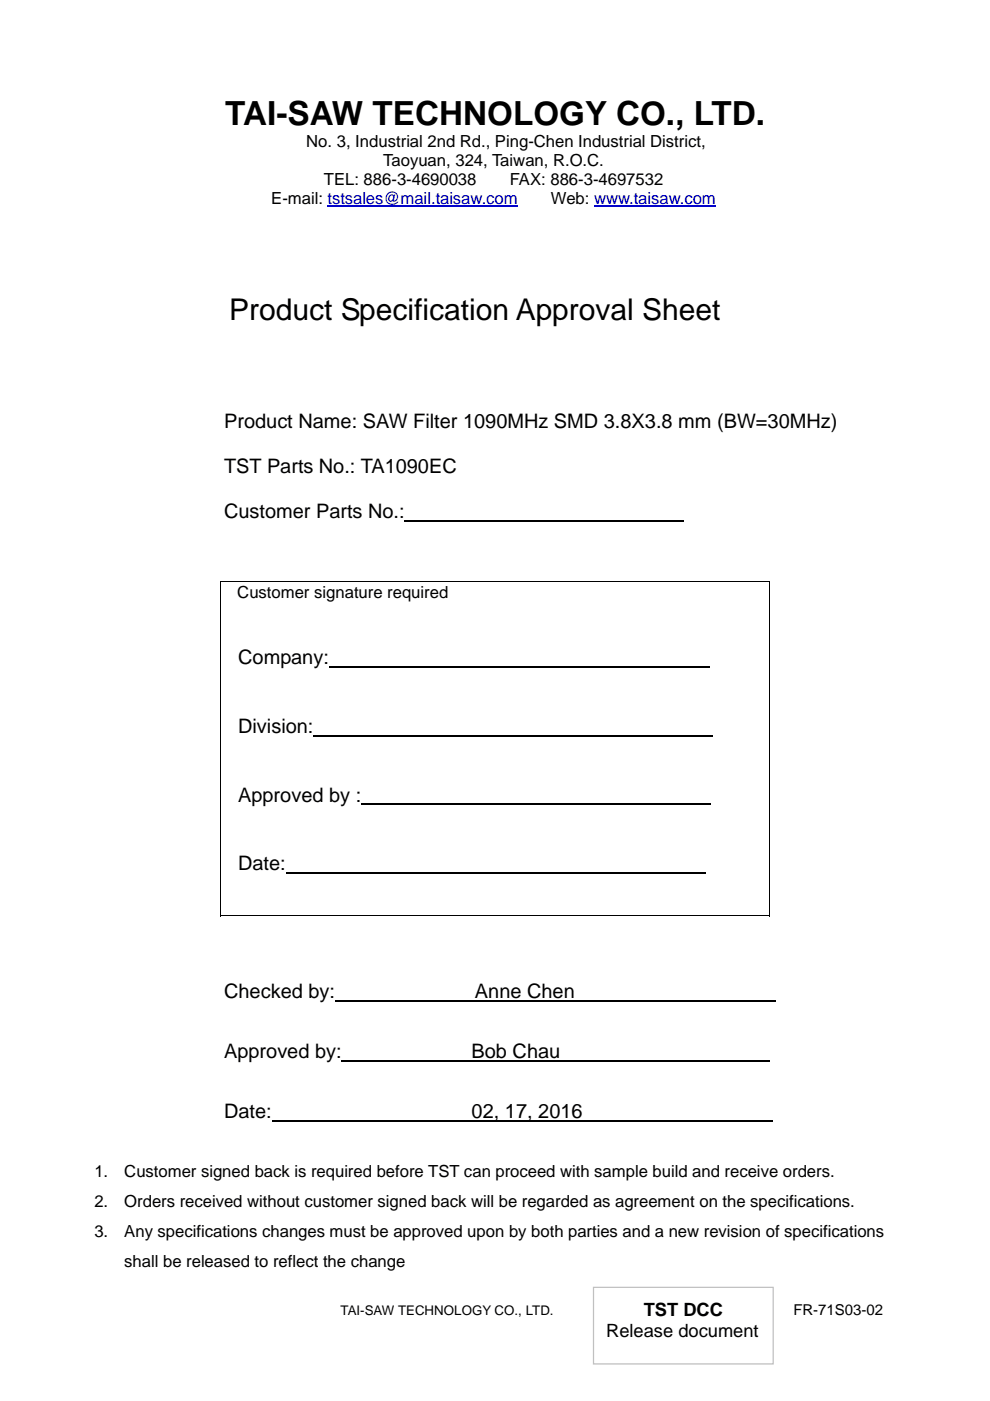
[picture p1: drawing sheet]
<svg xmlns="http://www.w3.org/2000/svg" width="210mm" height="297mm" viewBox="0 0 210 297" stroke-linecap="round" stroke-linejoin="round" font-family="sans-serif">
<defs><g id="words">
<text font-size="7" x="47.8" y="26.6">TAI-SAW TECHNOLOGY CO., LTD.</text>
<text font-size="6.3" x="48.6" y="67.8">Product Specification Approval Sheet</text>
<g font-size="4.2">
<text x="47.5" y="90.8">Product Name: SAW Filter 1090MHz SMD 3.8X3.8 mm (BW=30MHz)</text>
<text x="47.5" y="100.3">TST Parts No.: TA1090EC</text>
<text x="47.5" y="109.8">Customer Parts No.:</text>
<text x="50.5" y="140.7">Company:</text>
<text x="50.5" y="155.3">Division:</text>
<text x="50.5" y="169.9">Approved by :</text>
<text x="50.5" y="184.6">Date:</text>
<text x="47.5" y="211.6">Checked by:</text>
<text x="100.7" y="211.6">Anne Chen</text>
<text x="47.5" y="224.3">Approved by:</text>
<text x="100" y="224.3">Bob Chau</text>
<text x="47.5" y="237">Date:</text>
<text x="100" y="237">02, 17, 2016</text>
</g>
<g font-size="3.9">
<text x="136.5" y="279">TST DCC</text>
<text x="128.5" y="283.4">Release document</text>
</g>
<g font-size="3.5">
<text x="64.9" y="31.1">No. 3, Industrial 2nd Rd., Ping-Chen Industrial District,</text>
<text x="81.3" y="35.1">Taoyuan, 324, Taiwan, R.O.C.</text>
<text x="68.7" y="39.2">TEL: 886-3-4690038</text>
<text x="108.1" y="39.2">FAX: 886-3-4697532</text>
<text x="57.5" y="43.2">E-mail: tstsales@mail.taisaw.com</text>
<text x="116.8" y="43.2">Web: www.taisaw.com</text>
<text x="50.3" y="126.7">Customer signature required</text>
<text x="20" y="249.5">1.</text>
<text x="26.4" y="249.5">Customer signed back is required before TST can proceed with sample build and receive orders.</text>
<text x="20" y="255.8">2.</text>
<text x="26.4" y="255.8">Orders received without customer signed back will be regarded as agreement on the specifications.</text>
<text x="20" y="262.2">3.</text>
<text x="26.4" y="262.2">Any specifications changes must be approved upon by both parties and a new revision of specifications</text>
<text x="26.4" y="268.5">shall be released to reflect the change</text>
</g>
<text font-size="3.2" x="168.2" y="278.8">FR-71S03-02</text>
<text font-size="2.8" x="72.2" y="278.8">TAI-SAW TECHNOLOGY CO., LTD.</text>
</g></defs>
<path d="M125.8 272.9h38.1v16.3h-38.1z" fill="none" stroke="#c0c0c0" stroke-width=".26"/>
<path d="M69.5 43.8h40.3M126 43.8h25.8" fill="none" stroke="#00f" stroke-width=".25"/>
<path d="M85.8 110.4h59.3M66.5 155.9h84.7M69.7 141.3h80.8M76.6 170.6h74.1M60.6 185.2h88.9M71.1 212.2h93.3M57.6 237.6h106.1M72.5 224.9h90.8" fill="none" stroke="#000" stroke-width=".32"/>
<path d="M46.7 123.3h.2v.1h-.2zM163.1 123.3h.2v.1h-.2zM163.1 194.1h.2v.2h-.2z" fill="#000"/>
<path d="M46.7 123.3h116.6M46.8 123.4v70.9M163.2 123.4v70.9M46.7 194.2h116.4" fill="none" stroke="#000" stroke-width=".21"/>
<use href="#words"/>
</svg>
